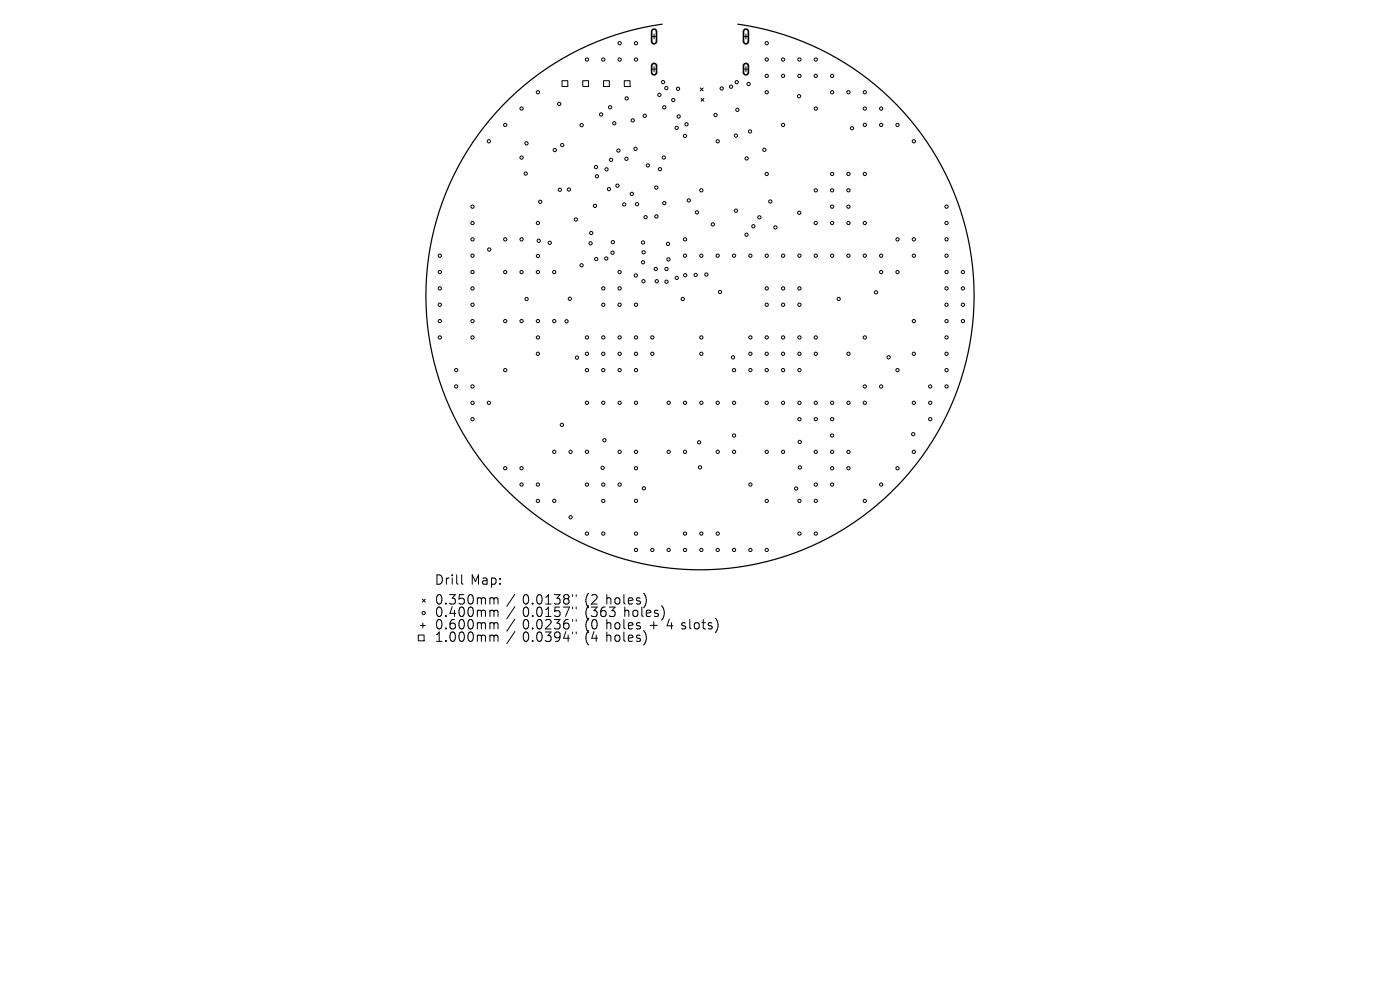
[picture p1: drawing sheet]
<svg xmlns="http://www.w3.org/2000/svg" width="297mm" height="210mm" viewBox="0 0 297 210" stroke-linecap="round" stroke-linejoin="round" font-family="sans-serif">
<defs><g id="words">
<g font-size="2.8">
<text x="92.2" y="124.5">Drill</text>
<text x="99.8" y="124.5">Map:</text>
<text x="92.2" y="128.7">0.350mm</text>
<text x="92.2" y="131.3">0.400mm</text>
<text x="110.8" y="128.7">0.0138&quot;</text>
<text x="110.8" y="131.3">0.0157&quot;</text>
<text x="124.1" y="128.7">(2</text>
<text x="124.1" y="131.3">(363</text>
<text x="128.7" y="128.7">holes)</text>
<text x="132.5" y="131.3">holes)</text>
<text x="92.2" y="133.9">0.600mm</text>
<text x="92.2" y="136.6">1.000mm</text>
<text x="110.8" y="133.9">0.0236&quot;</text>
<text x="110.8" y="136.6">0.0394&quot;</text>
<text x="124.1" y="133.9">(0</text>
<text x="124.1" y="136.6">(4</text>
<text x="128.7" y="133.9">holes</text>
<text x="128.7" y="136.6">holes)</text>
<text x="138" y="133.9">+</text>
<text x="141.7" y="133.9">4 slots)</text>
</g>
</g></defs>
<path d="M140.5 5.1a58.1 58.1 0 0 0-41 89 58.1 58.1 0 0 0 98 0 58.1 58.1 0 0 0-41-89" fill="none" stroke="#000" stroke-width=".26"/>
<g fill="none" stroke="#000" stroke-width=".21">
<path d="M119.2 17.1h1.3v1.2h-1.3zM123.6 17.1h1.3v1.2h-1.3zM128 17.1h1.3v1.2h-1.3zM132.4 17.1h1.3v1.2h-1.3zM138.2 7.7h1.1M138.2 14.7h1.1M138.8 7.2v1.1M138.8 14.1v1.1M148.6 18.7l.6 .6M149.2 18.7l-.6 .6M157.7 7.7h1.1M157.7 14.7h1.1"/>
<path d="M158.2 7.2v1.1M158.2 14.1v1.1M148.7 20.9l.6 .6M149.3 20.9l-.6 .6M88.7 134.7h1.3v1.2h-1.3zM89.2 132.7h1M89.6 127.1l.6 .6M89.7 132.2v1M90.2 127.1l-.6 .6M97.9 121.9v1.8l.3 .2M104.5 126.8l.3 .3M104.5 129.4l.3 .3"/>
<path d="M104.5 132.1l.3 .3M104.5 134.7l.3 .3M104.8 127.1v1M104.8 129.7v1.1M104.8 132.4v1M104.8 135v1.1M104.8 127.1l.3-.3 .5 .1v1.2M104.8 129.7l.3-.3 .5 .1v1.3M104.8 132.4l.3-.3 .5 .1v1.2M104.8 135l.3-.3 .5 .1v1.3M109.2 126l-1.7 2.6M109.2 128.7l-1.7 2.6"/>
<path d="M109.2 131.3l-1.7 2.6M109.2 134l-1.7 2.5M121.5 126.1v.4M121.5 128.8v.4M121.5 131.4v.4M121.5 134.1v.3M122.2 126.1v.4M122.2 128.8v.4M122.2 131.4v.4M122.2 134.1v.3M137 126.7v1.3M137 134.6v1.4"/>
<path d="M140.8 129.4v1.3"/>
<circle cx="114.1" cy="19.6" r=".35"/>
<circle cx="124.5" cy="12.6" r=".35"/>
<circle cx="128" cy="12.6" r=".35"/>
<circle cx="131.5" cy="9.2" r=".35"/>
<circle cx="131.5" cy="12.6" r=".35"/>
<circle cx="134.9" cy="9.2" r=".35"/>
<circle cx="134.9" cy="12.6" r=".35"/>
<circle cx="140.7" cy="17.4" r=".35"/>
<circle cx="141.4" cy="18.7" r=".35"/>
<circle cx="143.8" cy="18.8" r=".35"/>
<circle cx="153.1" cy="18.8" r=".35"/>
<circle cx="155.1" cy="18.4" r=".35"/>
<circle cx="156.3" cy="17.4" r=".35"/>
<circle cx="158.8" cy="17.8" r=".35"/>
<circle cx="162.7" cy="19.6" r=".35"/>
<circle cx="162.7" cy="9.2" r=".35"/>
<circle cx="162.7" cy="12.6" r=".35"/>
<circle cx="162.7" cy="16.1" r=".35"/>
<circle cx="166.1" cy="16.1" r=".35"/>
<circle cx="166.1" cy="12.6" r=".35"/>
<circle cx="169.6" cy="12.6" r=".35"/>
<circle cx="169.6" cy="16.1" r=".35"/>
<circle cx="173.1" cy="12.6" r=".35"/>
<circle cx="173.1" cy="16.1" r=".35"/>
<circle cx="176.5" cy="19.6" r=".35"/>
<circle cx="176.5" cy="16.1" r=".35"/>
<circle cx="180" cy="19.6" r=".35"/>
<circle cx="183.5" cy="19.6" r=".35"/>
<circle cx="103.7" cy="30" r=".35"/>
<circle cx="107.2" cy="26.5" r=".35"/>
<circle cx="110.6" cy="33.4" r=".35"/>
<circle cx="110.6" cy="23" r=".35"/>
<circle cx="111.5" cy="36.8" r=".35"/>
<circle cx="111.7" cy="30.4" r=".35"/>
<circle cx="117.7" cy="31.8" r=".35"/>
<circle cx="118.6" cy="22" r=".35"/>
<circle cx="119.3" cy="30.8" r=".35"/>
<circle cx="123.4" cy="26.5" r=".35"/>
<circle cx="126.4" cy="35.4" r=".35"/>
<circle cx="126.6" cy="37.4" r=".35"/>
<circle cx="127.5" cy="24.3" r=".35"/>
<circle cx="128.7" cy="35.9" r=".35"/>
<circle cx="129.4" cy="22.8" r=".35"/>
<circle cx="129.6" cy="33.9" r=".35"/>
<circle cx="130.3" cy="26.2" r=".35"/>
<circle cx="131" cy="39.4" r=".35"/>
<circle cx="131.2" cy="31.9" r=".35"/>
<circle cx="132.9" cy="33.7" r=".35"/>
<circle cx="132.9" cy="20.9" r=".35"/>
<circle cx="134.2" cy="25.5" r=".35"/>
<circle cx="134.8" cy="31.6" r=".35"/>
<circle cx="136.8" cy="24.6" r=".35"/>
<circle cx="137.4" cy="35.1" r=".35"/>
<circle cx="139.2" cy="39.8" r=".35"/>
<circle cx="139.9" cy="20.1" r=".35"/>
<circle cx="140" cy="35.9" r=".35"/>
<circle cx="140.8" cy="33.4" r=".35"/>
<circle cx="140.9" cy="22.8" r=".35"/>
<circle cx="142.8" cy="21.2" r=".35"/>
<circle cx="143.6" cy="27.1" r=".35"/>
<circle cx="144" cy="24.7" r=".35"/>
<circle cx="145.3" cy="28.8" r=".35"/>
<circle cx="145.6" cy="26.4" r=".35"/>
<circle cx="151.8" cy="24.4" r=".35"/>
<circle cx="152.3" cy="30" r=".35"/>
<circle cx="156.1" cy="28.8" r=".35"/>
<circle cx="156.4" cy="23.3" r=".35"/>
<circle cx="158.4" cy="33.6" r=".35"/>
<circle cx="159.1" cy="27.9" r=".35"/>
<circle cx="162.2" cy="31.8" r=".35"/>
<circle cx="162.7" cy="36.9" r=".35"/>
<circle cx="166.1" cy="26.5" r=".35"/>
<circle cx="169.5" cy="20.4" r=".35"/>
<circle cx="173.1" cy="23" r=".35"/>
<circle cx="176.5" cy="36.9" r=".35"/>
<circle cx="180" cy="36.9" r=".35"/>
<circle cx="180.8" cy="27.2" r=".35"/>
<circle cx="183.5" cy="26.5" r=".35"/>
<circle cx="183.5" cy="36.9" r=".35"/>
<circle cx="183.5" cy="23" r=".35"/>
<circle cx="186.9" cy="26.5" r=".35"/>
<circle cx="186.9" cy="23" r=".35"/>
<circle cx="190.4" cy="26.5" r=".35"/>
<circle cx="193.9" cy="30" r=".35"/>
<circle cx="93.3" cy="57.7" r=".35"/>
<circle cx="93.3" cy="54.2" r=".35"/>
<circle cx="100.2" cy="43.8" r=".35"/>
<circle cx="100.2" cy="54.2" r=".35"/>
<circle cx="100.2" cy="57.7" r=".35"/>
<circle cx="100.2" cy="50.8" r=".35"/>
<circle cx="100.2" cy="47.3" r=".35"/>
<circle cx="103.8" cy="52.9" r=".35"/>
<circle cx="107.2" cy="57.7" r=".35"/>
<circle cx="107.2" cy="50.8" r=".35"/>
<circle cx="110.6" cy="57.7" r=".35"/>
<circle cx="110.6" cy="50.8" r=".35"/>
<circle cx="114.1" cy="57.7" r=".35"/>
<circle cx="114.1" cy="47.3" r=".35"/>
<circle cx="114.1" cy="54.3" r=".35"/>
<circle cx="114.3" cy="51.1" r=".35"/>
<circle cx="114.6" cy="42.8" r=".35"/>
<circle cx="116.6" cy="51.5" r=".35"/>
<circle cx="117.6" cy="57.7" r=".35"/>
<circle cx="118.8" cy="40.3" r=".35"/>
<circle cx="120.7" cy="40.2" r=".35"/>
<circle cx="122.2" cy="46.6" r=".35"/>
<circle cx="123.4" cy="56.3" r=".35"/>
<circle cx="125.3" cy="51.6" r=".35"/>
<circle cx="125.4" cy="49.4" r=".35"/>
<circle cx="126.2" cy="43.7" r=".35"/>
<circle cx="126.5" cy="55" r=".35"/>
<circle cx="128.6" cy="54.8" r=".35"/>
<circle cx="129.2" cy="40.1" r=".35"/>
<circle cx="129.9" cy="53.6" r=".35"/>
<circle cx="130" cy="51.4" r=".35"/>
<circle cx="131.5" cy="57.7" r=".35"/>
<circle cx="132.4" cy="43.4" r=".35"/>
<circle cx="134" cy="41.1" r=".35"/>
<circle cx="134.9" cy="58.4" r=".35"/>
<circle cx="135.2" cy="43.3" r=".35"/>
<circle cx="136.4" cy="51.4" r=".35"/>
<circle cx="136.4" cy="55.6" r=".35"/>
<circle cx="136.5" cy="59.7" r=".35"/>
<circle cx="136.5" cy="53.5" r=".35"/>
<circle cx="137" cy="46.1" r=".35"/>
<circle cx="139.1" cy="57.1" r=".35"/>
<circle cx="139.3" cy="45.9" r=".35"/>
<circle cx="139.3" cy="59.7" r=".35"/>
<circle cx="140.9" cy="43.1" r=".35"/>
<circle cx="141.4" cy="59.8" r=".35"/>
<circle cx="141.4" cy="57.1" r=".35"/>
<circle cx="141.7" cy="51.7" r=".35"/>
<circle cx="141.8" cy="55" r=".35"/>
<circle cx="143.6" cy="58.9" r=".35"/>
<circle cx="145.3" cy="54.2" r=".35"/>
<circle cx="145.3" cy="50.8" r=".35"/>
<circle cx="145.4" cy="58.4" r=".35"/>
<circle cx="146.1" cy="42.5" r=".35"/>
<circle cx="147.6" cy="58.3" r=".35"/>
<circle cx="147.9" cy="45" r=".35"/>
<circle cx="148.8" cy="40.4" r=".35"/>
<circle cx="148.8" cy="54.2" r=".35"/>
<circle cx="149.9" cy="58.2" r=".35"/>
<circle cx="151.2" cy="47.6" r=".35"/>
<circle cx="152.3" cy="54.2" r=".35"/>
<circle cx="155.7" cy="54.2" r=".35"/>
<circle cx="156.1" cy="44.7" r=".35"/>
<circle cx="158.4" cy="49.8" r=".35"/>
<circle cx="159.2" cy="54.2" r=".35"/>
<circle cx="159.8" cy="48" r=".35"/>
<circle cx="161.1" cy="46.1" r=".35"/>
<circle cx="162.7" cy="54.2" r=".35"/>
<circle cx="163.4" cy="42.7" r=".35"/>
<circle cx="164.5" cy="48.2" r=".35"/>
<circle cx="166.1" cy="54.2" r=".35"/>
<circle cx="169.6" cy="45.1" r=".35"/>
<circle cx="169.6" cy="54.2" r=".35"/>
<circle cx="173.1" cy="40.4" r=".35"/>
<circle cx="173.1" cy="54.2" r=".35"/>
<circle cx="173.1" cy="47.3" r=".35"/>
<circle cx="176.5" cy="40.4" r=".35"/>
<circle cx="176.5" cy="43.8" r=".35"/>
<circle cx="176.5" cy="54.2" r=".35"/>
<circle cx="176.5" cy="47.3" r=".35"/>
<circle cx="180" cy="40.4" r=".35"/>
<circle cx="180" cy="43.8" r=".35"/>
<circle cx="180" cy="54.2" r=".35"/>
<circle cx="180" cy="47.3" r=".35"/>
<circle cx="183.5" cy="54.2" r=".35"/>
<circle cx="183.5" cy="47.3" r=".35"/>
<circle cx="186.9" cy="54.2" r=".35"/>
<circle cx="186.9" cy="57.7" r=".35"/>
<circle cx="190.4" cy="57.7" r=".35"/>
<circle cx="190.4" cy="50.8" r=".35"/>
<circle cx="193.9" cy="54.2" r=".35"/>
<circle cx="193.9" cy="50.8" r=".35"/>
<circle cx="200.8" cy="43.8" r=".35"/>
<circle cx="200.8" cy="57.7" r=".35"/>
<circle cx="200.8" cy="54.2" r=".35"/>
<circle cx="200.8" cy="50.8" r=".35"/>
<circle cx="200.8" cy="47.3" r=".35"/>
<circle cx="204.3" cy="57.7" r=".35"/>
<circle cx="93.3" cy="71.6" r=".35"/>
<circle cx="93.3" cy="68.1" r=".35"/>
<circle cx="93.3" cy="64.6" r=".35"/>
<circle cx="93.3" cy="61.2" r=".35"/>
<circle cx="96.8" cy="78.5" r=".35"/>
<circle cx="100.2" cy="68.1" r=".35"/>
<circle cx="100.2" cy="71.6" r=".35"/>
<circle cx="100.2" cy="64.6" r=".35"/>
<circle cx="100.2" cy="61.2" r=".35"/>
<circle cx="107.2" cy="78.5" r=".35"/>
<circle cx="107.2" cy="68.1" r=".35"/>
<circle cx="110.6" cy="68.1" r=".35"/>
<circle cx="111.7" cy="63.4" r=".35"/>
<circle cx="114.1" cy="75" r=".35"/>
<circle cx="114.1" cy="68.1" r=".35"/>
<circle cx="114.1" cy="71.6" r=".35"/>
<circle cx="117.6" cy="68.1" r=".35"/>
<circle cx="120.2" cy="68.2" r=".35"/>
<circle cx="120.9" cy="63.4" r=".35"/>
<circle cx="122.4" cy="75.9" r=".35"/>
<circle cx="124.5" cy="78.5" r=".35"/>
<circle cx="124.5" cy="75" r=".35"/>
<circle cx="124.5" cy="71.6" r=".35"/>
<circle cx="128" cy="75" r=".35"/>
<circle cx="128" cy="78.5" r=".35"/>
<circle cx="128" cy="71.6" r=".35"/>
<circle cx="128" cy="64.6" r=".35"/>
<circle cx="128" cy="61.2" r=".35"/>
<circle cx="131.5" cy="75" r=".35"/>
<circle cx="131.5" cy="78.5" r=".35"/>
<circle cx="131.5" cy="71.6" r=".35"/>
<circle cx="131.5" cy="64.6" r=".35"/>
<circle cx="131.5" cy="61.2" r=".35"/>
<circle cx="134.9" cy="78.5" r=".35"/>
<circle cx="134.9" cy="75" r=".35"/>
<circle cx="134.9" cy="71.6" r=".35"/>
<circle cx="134.9" cy="64.6" r=".35"/>
<circle cx="138.4" cy="75" r=".35"/>
<circle cx="138.4" cy="71.6" r=".35"/>
<circle cx="144.8" cy="63.4" r=".35"/>
<circle cx="148.8" cy="75" r=".35"/>
<circle cx="148.8" cy="71.6" r=".35"/>
<circle cx="152.7" cy="61.9" r=".35"/>
<circle cx="155.5" cy="75.8" r=".35"/>
<circle cx="155.7" cy="78.5" r=".35"/>
<circle cx="159.2" cy="75" r=".35"/>
<circle cx="159.2" cy="78.5" r=".35"/>
<circle cx="159.2" cy="71.6" r=".35"/>
<circle cx="162.7" cy="75" r=".35"/>
<circle cx="162.7" cy="78.5" r=".35"/>
<circle cx="162.7" cy="71.6" r=".35"/>
<circle cx="162.7" cy="64.6" r=".35"/>
<circle cx="162.7" cy="61.2" r=".35"/>
<circle cx="166.1" cy="75" r=".35"/>
<circle cx="166.1" cy="78.5" r=".35"/>
<circle cx="166.1" cy="71.6" r=".35"/>
<circle cx="166.1" cy="64.6" r=".35"/>
<circle cx="166.1" cy="61.2" r=".35"/>
<circle cx="169.6" cy="78.5" r=".35"/>
<circle cx="169.6" cy="75" r=".35"/>
<circle cx="169.6" cy="71.6" r=".35"/>
<circle cx="169.6" cy="64.6" r=".35"/>
<circle cx="169.6" cy="61.2" r=".35"/>
<circle cx="173.1" cy="75" r=".35"/>
<circle cx="173.1" cy="71.6" r=".35"/>
<circle cx="177.9" cy="63.4" r=".35"/>
<circle cx="180" cy="75" r=".35"/>
<circle cx="183.5" cy="71.6" r=".35"/>
<circle cx="185.8" cy="62" r=".35"/>
<circle cx="188.5" cy="75.8" r=".35"/>
<circle cx="190.4" cy="78.5" r=".35"/>
<circle cx="193.9" cy="75" r=".35"/>
<circle cx="193.9" cy="68.1" r=".35"/>
<circle cx="200.8" cy="75" r=".35"/>
<circle cx="200.8" cy="78.5" r=".35"/>
<circle cx="200.8" cy="71.6" r=".35"/>
<circle cx="200.8" cy="68.1" r=".35"/>
<circle cx="200.8" cy="64.6" r=".35"/>
<circle cx="200.8" cy="61.2" r=".35"/>
<circle cx="204.3" cy="68.1" r=".35"/>
<circle cx="204.3" cy="64.6" r=".35"/>
<circle cx="204.3" cy="61.2" r=".35"/>
<circle cx="96.8" cy="82" r=".35"/>
<circle cx="100.2" cy="82" r=".35"/>
<circle cx="100.2" cy="85.5" r=".35"/>
<circle cx="100.2" cy="88.9" r=".35"/>
<circle cx="103.7" cy="85.5" r=".35"/>
<circle cx="107.2" cy="99.3" r=".35"/>
<circle cx="110.6" cy="99.3" r=".35"/>
<circle cx="117.6" cy="95.9" r=".35"/>
<circle cx="119.2" cy="90.1" r=".35"/>
<circle cx="121" cy="95.9" r=".35"/>
<circle cx="124.5" cy="85.5" r=".35"/>
<circle cx="124.5" cy="95.9" r=".35"/>
<circle cx="127.9" cy="99.2" r=".35"/>
<circle cx="128" cy="85.5" r=".35"/>
<circle cx="128.2" cy="93.4" r=".35"/>
<circle cx="131.5" cy="85.5" r=".35"/>
<circle cx="131.5" cy="95.9" r=".35"/>
<circle cx="134.9" cy="85.5" r=".35"/>
<circle cx="134.9" cy="99.3" r=".35"/>
<circle cx="134.9" cy="95.9" r=".35"/>
<circle cx="141.9" cy="85.5" r=".35"/>
<circle cx="141.9" cy="95.9" r=".35"/>
<circle cx="145.3" cy="85.5" r=".35"/>
<circle cx="145.3" cy="95.9" r=".35"/>
<circle cx="148.3" cy="93.8" r=".35"/>
<circle cx="148.5" cy="99.1" r=".35"/>
<circle cx="148.8" cy="85.5" r=".35"/>
<circle cx="152.3" cy="85.5" r=".35"/>
<circle cx="152.3" cy="95.9" r=".35"/>
<circle cx="155.7" cy="85.5" r=".35"/>
<circle cx="155.7" cy="95.9" r=".35"/>
<circle cx="155.7" cy="92.4" r=".35"/>
<circle cx="162.7" cy="85.5" r=".35"/>
<circle cx="162.7" cy="95.9" r=".35"/>
<circle cx="166.1" cy="85.5" r=".35"/>
<circle cx="166.1" cy="95.9" r=".35"/>
<circle cx="169.6" cy="85.5" r=".35"/>
<circle cx="169.6" cy="88.9" r=".35"/>
<circle cx="169.7" cy="93.7" r=".35"/>
<circle cx="169.7" cy="99.2" r=".35"/>
<circle cx="173.1" cy="85.5" r=".35"/>
<circle cx="173.1" cy="95.9" r=".35"/>
<circle cx="173.1" cy="88.9" r=".35"/>
<circle cx="176.5" cy="85.5" r=".35"/>
<circle cx="176.5" cy="95.9" r=".35"/>
<circle cx="176.5" cy="99.3" r=".35"/>
<circle cx="176.5" cy="92.4" r=".35"/>
<circle cx="176.5" cy="88.9" r=".35"/>
<circle cx="180" cy="85.5" r=".35"/>
<circle cx="180" cy="95.9" r=".35"/>
<circle cx="180" cy="99.3" r=".35"/>
<circle cx="183.5" cy="82" r=".35"/>
<circle cx="183.5" cy="85.5" r=".35"/>
<circle cx="186.9" cy="82" r=".35"/>
<circle cx="190.4" cy="99.3" r=".35"/>
<circle cx="193.7" cy="92.1" r=".35"/>
<circle cx="193.9" cy="85.5" r=".35"/>
<circle cx="193.9" cy="95.9" r=".35"/>
<circle cx="197.3" cy="82" r=".35"/>
<circle cx="197.3" cy="85.5" r=".35"/>
<circle cx="197.3" cy="88.9" r=".35"/>
<circle cx="200.8" cy="82" r=".35"/>
<circle cx="110.6" cy="102.8" r=".35"/>
<circle cx="114.1" cy="106.3" r=".35"/>
<circle cx="114.1" cy="102.8" r=".35"/>
<circle cx="117.6" cy="106.3" r=".35"/>
<circle cx="121" cy="109.7" r=".35"/>
<circle cx="124.5" cy="113.2" r=".35"/>
<circle cx="124.5" cy="102.8" r=".35"/>
<circle cx="128" cy="113.2" r=".35"/>
<circle cx="128" cy="106.3" r=".35"/>
<circle cx="128" cy="102.8" r=".35"/>
<circle cx="131.5" cy="102.8" r=".35"/>
<circle cx="134.9" cy="116.7" r=".35"/>
<circle cx="134.9" cy="113.2" r=".35"/>
<circle cx="134.9" cy="106.3" r=".35"/>
<circle cx="136.6" cy="103.6" r=".35"/>
<circle cx="138.4" cy="116.7" r=".35"/>
<circle cx="141.9" cy="116.7" r=".35"/>
<circle cx="145.3" cy="116.7" r=".35"/>
<circle cx="145.3" cy="113.2" r=".35"/>
<circle cx="148.8" cy="116.7" r=".35"/>
<circle cx="148.8" cy="113.2" r=".35"/>
<circle cx="152.3" cy="116.7" r=".35"/>
<circle cx="152.3" cy="113.2" r=".35"/>
<circle cx="155.7" cy="116.7" r=".35"/>
<circle cx="159.2" cy="116.7" r=".35"/>
<circle cx="159.2" cy="102.8" r=".35"/>
<circle cx="162.7" cy="116.7" r=".35"/>
<circle cx="162.7" cy="106.3" r=".35"/>
<circle cx="168.9" cy="103.6" r=".35"/>
<circle cx="169.6" cy="113.2" r=".35"/>
<circle cx="169.6" cy="106.3" r=".35"/>
<circle cx="173.1" cy="113.2" r=".35"/>
<circle cx="173.1" cy="106.3" r=".35"/>
<circle cx="173.1" cy="102.8" r=".35"/>
<circle cx="176.5" cy="102.8" r=".35"/>
<circle cx="183.5" cy="106.3" r=".35"/>
<circle cx="186.9" cy="102.8" r=".35"/>
<circle cx="89.9" cy="130" r=".35"/>
</g>
<path d="M138.4 6.3l.5-.1 .4 .4v2.3l-.5 .4-.3-.1-.3-.3v-2.3zM138.4 13.6l.5-.1 .4 .4v1.5l-.5 .5-.3-.1-.3-.4v-1.5zM157.9 6.3l.5-.1 .4 .4v2.3l-.5 .4-.4-.1-.2-.3v-2.3zM157.9 13.6l.5-.1 .4 .4v1.5l-.5 .5-.4-.1-.2-.4v-1.5z" fill="none" stroke="#000" stroke-width=".35"/>
<use href="#words"/>
</svg>
